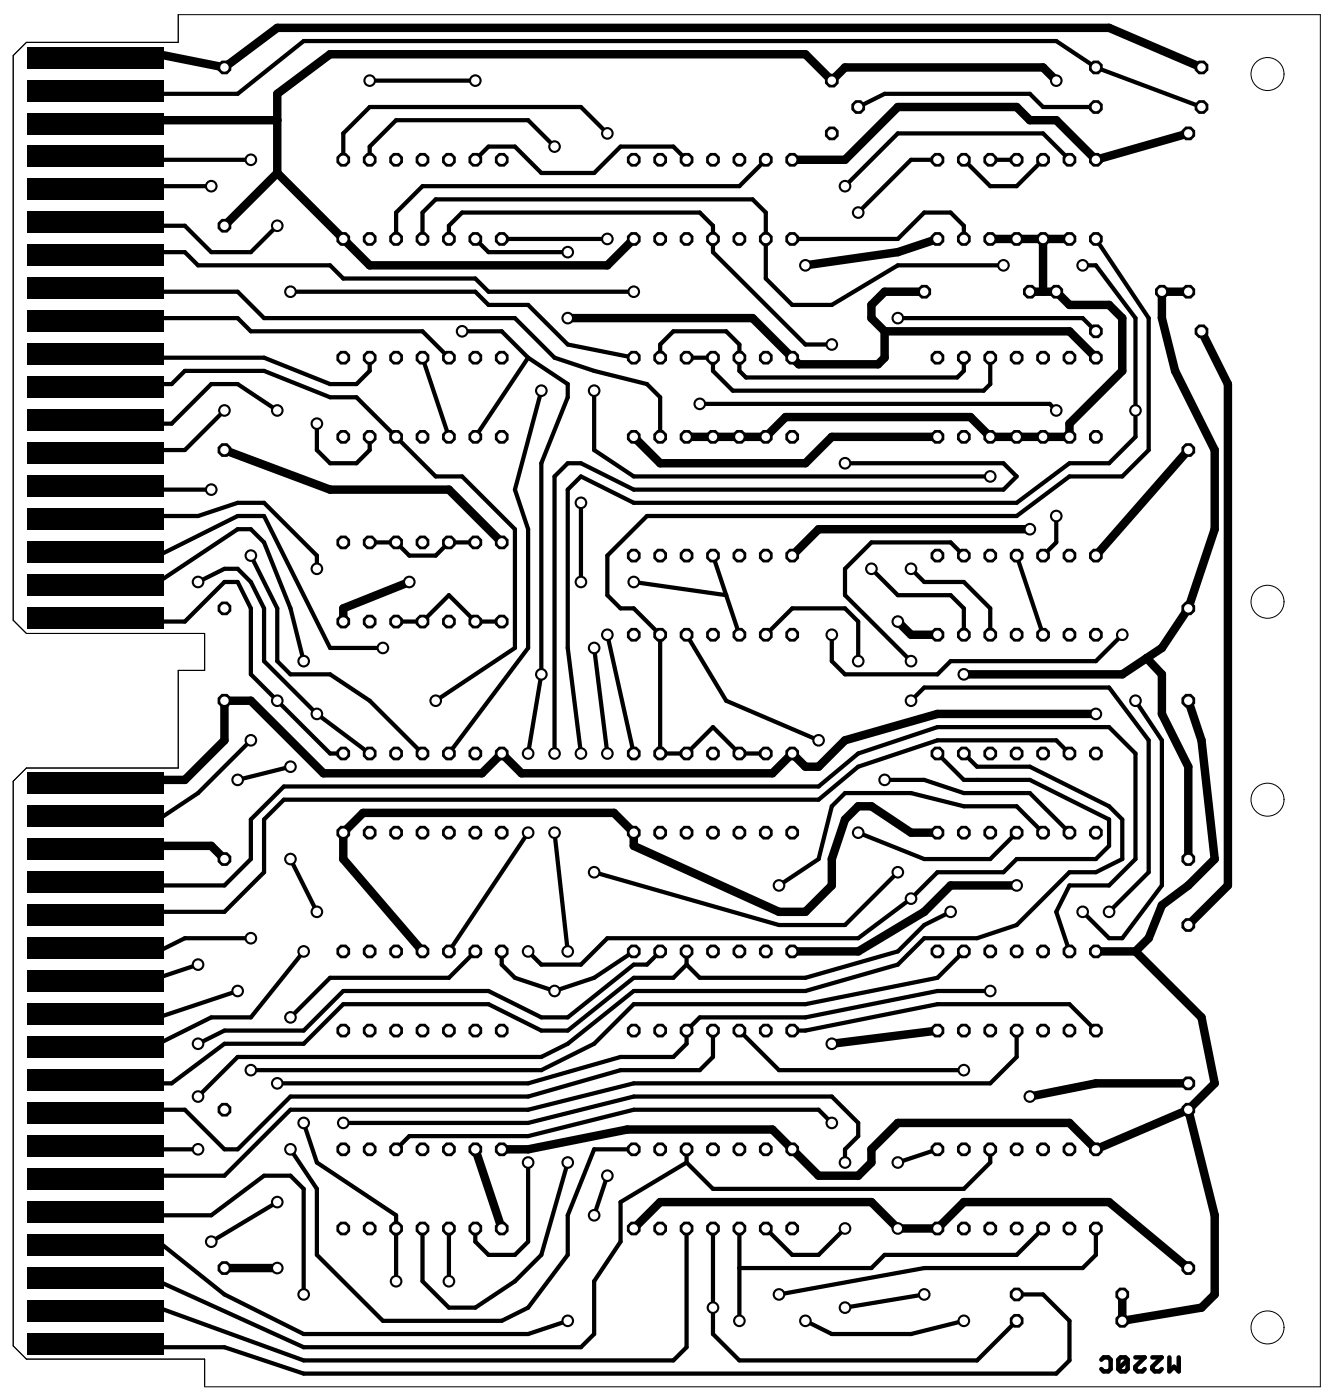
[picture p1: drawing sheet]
<svg xmlns="http://www.w3.org/2000/svg" width="128mm" height="135mm" viewBox="0 0 128 135" stroke-linecap="round" stroke-linejoin="round" font-family="sans-serif">
<path d="M105.9 130.9l.3-.2h.4l.2 .2v.9l-.2 .2h-.4l-.3-.2M108.5 130.9l-.3-.2h-.4l-.2 .2v.9M108.5 130.9v.9l-.3 .2h-.4l-.2-.2M108.5 130.9l-.9 .9M109.2 130.7h.9l-.9 .9v.2l.2 .2h.5l.2-.2M110.8 130.7h.9l-.9 .9v.2l.3 .2h.4l.2-.2M112.5 130.7v1.3l.4-.4 .5 .4v-1.3" fill="none" stroke="#000" stroke-width=".43"/>
<g fill="none" stroke="#000" stroke-width=".1">
<path d="M1.3 5.3l1.2-1.2h14.6v-2.7h109.9v132.1h-107.3v-2.7h-17.2l-1.2-1.2v-54.4l1.2-1.3h14.6v-9.4h2.6v-3.5h-17.2l-1.2-1.3z"/>
<circle cx="121.9" cy="7.1" r="1.59"/>
<circle cx="121.9" cy="57.9" r="1.59"/>
<circle cx="121.9" cy="77" r="1.59"/>
<circle cx="121.9" cy="127.8" r="1.59"/>
</g>
<g fill="#000">
<path d="M2.7 17.2h13.1v2.1h-13.1zM2.7 14h13.1v2.1h-13.1zM2.7 10.9h13.1v2h-13.1zM2.7 7.7h13.1v2h-13.1zM2.7 4.5h13.1v2.1h-13.1zM2.7 36.3h13.1v2h-13.1zM2.7 33.1h13.1v2h-13.1zM2.7 29.9h13.1v2.1h-13.1zM2.7 26.7h13.1v2.1h-13.1zM2.7 23.6h13.1v2h-13.1zM2.7 20.4h13.1v2h-13.1zM2.7 55.3h13.1v2.1h-13.1z"/>
<path d="M2.7 52.1h13.1v2.1h-13.1zM2.7 49h13.1v2h-13.1zM2.7 45.8h13.1v2h-13.1zM2.7 42.6h13.1v2.1h-13.1zM2.7 39.4h13.1v2.1h-13.1zM2.7 77.5h13.1v2.1h-13.1zM2.7 74.4h13.1v2h-13.1zM2.7 58.5h13.1v2h-13.1zM2.7 96.6h13.1v2h-13.1zM2.7 93.4h13.1v2.1h-13.1zM2.7 90.2h13.1v2.1h-13.1zM2.7 87.1h13.1v2h-13.1z"/>
<path d="M2.7 83.9h13.1v2h-13.1zM2.7 80.7h13.1v2.1h-13.1zM2.7 115.6h13.1v2.1h-13.1zM2.7 112.5h13.1v2h-13.1zM2.7 109.3h13.1v2h-13.1zM2.7 106.1h13.1v2.1h-13.1zM2.7 102.9h13.1v2.1h-13.1zM2.7 99.8h13.1v2h-13.1zM2.7 128.3h13.1v2.1h-13.1zM2.7 125.2h13.1v2h-13.1zM2.7 122h13.1v2h-13.1zM2.7 118.8h13.1v2.1h-13.1z"/>
<circle cx="20.3" cy="17.9" r=".61"/>
<circle cx="21.6" cy="6.5" r=".71"/>
<circle cx="24.1" cy="15.4" r=".61"/>
<circle cx="33" cy="15.4" r=".71"/>
<circle cx="35.6" cy="7.8" r=".61"/>
<circle cx="35.6" cy="15.4" r=".71"/>
<circle cx="38.1" cy="15.4" r=".71"/>
<circle cx="40.6" cy="15.4" r=".71"/>
<circle cx="43.2" cy="15.4" r=".71"/>
<circle cx="45.7" cy="7.8" r=".61"/>
<circle cx="45.7" cy="15.4" r=".71"/>
<circle cx="48.3" cy="15.4" r=".71"/>
<circle cx="53.3" cy="14.1" r=".61"/>
<circle cx="58.4" cy="12.8" r=".61"/>
<circle cx="61" cy="15.4" r=".71"/>
<circle cx="63.5" cy="15.4" r=".71"/>
<circle cx="66" cy="15.4" r=".71"/>
<circle cx="68.6" cy="15.4" r=".71"/>
<circle cx="71.1" cy="15.4" r=".71"/>
<circle cx="73.7" cy="15.4" r=".71"/>
<circle cx="76.2" cy="15.4" r=".71"/>
<circle cx="80" cy="12.8" r=".71"/>
<circle cx="80" cy="7.8" r=".71"/>
<circle cx="81.3" cy="17.9" r=".61"/>
<circle cx="82.6" cy="10.3" r=".71"/>
<circle cx="90.2" cy="15.4" r=".71"/>
<circle cx="92.7" cy="15.4" r=".71"/>
<circle cx="95.3" cy="15.4" r=".71"/>
<circle cx="97.8" cy="15.4" r=".71"/>
<circle cx="100.3" cy="15.4" r=".71"/>
<circle cx="101.6" cy="7.8" r=".61"/>
<circle cx="102.9" cy="15.4" r=".71"/>
<circle cx="105.4" cy="10.3" r=".71"/>
<circle cx="105.4" cy="15.4" r=".71"/>
<circle cx="105.4" cy="6.5" r=".71"/>
<circle cx="114.3" cy="12.8" r=".71"/>
<circle cx="115.6" cy="10.3" r=".71"/>
<circle cx="115.6" cy="6.5" r=".71"/>
<circle cx="21.6" cy="39.5" r=".61"/>
<circle cx="21.6" cy="21.7" r=".71"/>
<circle cx="26.7" cy="39.5" r=".61"/>
<circle cx="26.7" cy="21.7" r=".61"/>
<circle cx="27.9" cy="28.1" r=".61"/>
<circle cx="33" cy="23" r=".71"/>
<circle cx="33" cy="34.4" r=".71"/>
<circle cx="35.6" cy="23" r=".71"/>
<circle cx="35.6" cy="34.4" r=".71"/>
<circle cx="38.1" cy="23" r=".71"/>
<circle cx="38.1" cy="34.4" r=".71"/>
<circle cx="40.6" cy="34.4" r=".71"/>
<circle cx="40.6" cy="23" r=".71"/>
<circle cx="43.2" cy="23" r=".71"/>
<circle cx="43.2" cy="34.4" r=".71"/>
<circle cx="44.4" cy="31.9" r=".61"/>
<circle cx="45.7" cy="34.4" r=".71"/>
<circle cx="45.7" cy="23" r=".71"/>
<circle cx="48.3" cy="23" r=".71"/>
<circle cx="48.3" cy="34.4" r=".71"/>
<circle cx="52.1" cy="37.6" r=".61"/>
<circle cx="54.6" cy="30.6" r=".61"/>
<circle cx="54.6" cy="24.3" r=".61"/>
<circle cx="57.1" cy="37.6" r=".61"/>
<circle cx="58.4" cy="23" r=".61"/>
<circle cx="61" cy="28.1" r=".61"/>
<circle cx="61" cy="34.4" r=".71"/>
<circle cx="61" cy="23" r=".71"/>
<circle cx="63.5" cy="23" r=".71"/>
<circle cx="63.5" cy="34.4" r=".71"/>
<circle cx="66" cy="23" r=".71"/>
<circle cx="66" cy="34.4" r=".71"/>
<circle cx="67.3" cy="38.9" r=".61"/>
<circle cx="68.6" cy="23" r=".71"/>
<circle cx="68.6" cy="34.4" r=".71"/>
<circle cx="71.1" cy="34.4" r=".71"/>
<circle cx="71.1" cy="23" r=".71"/>
<circle cx="73.7" cy="34.4" r=".71"/>
<circle cx="73.7" cy="23" r=".71"/>
<circle cx="76.2" cy="23" r=".71"/>
<circle cx="76.2" cy="34.4" r=".71"/>
<circle cx="77.5" cy="25.5" r=".61"/>
<circle cx="80" cy="33.2" r=".61"/>
<circle cx="82.5" cy="20.5" r=".61"/>
<circle cx="86.4" cy="30.6" r=".61"/>
<circle cx="88.9" cy="28.1" r=".71"/>
<circle cx="90.2" cy="23" r=".71"/>
<circle cx="90.2" cy="34.4" r=".71"/>
<circle cx="92.7" cy="34.4" r=".71"/>
<circle cx="92.7" cy="23" r=".71"/>
<circle cx="95.3" cy="23" r=".71"/>
<circle cx="95.3" cy="34.4" r=".71"/>
<circle cx="96.5" cy="25.5" r=".61"/>
<circle cx="97.8" cy="23" r=".71"/>
<circle cx="97.8" cy="34.4" r=".71"/>
<circle cx="99.1" cy="28.1" r=".71"/>
<circle cx="100.3" cy="23" r=".71"/>
<circle cx="100.3" cy="34.4" r=".71"/>
<circle cx="101.6" cy="39.5" r=".61"/>
<circle cx="101.6" cy="28.1" r=".71"/>
<circle cx="102.9" cy="34.4" r=".71"/>
<circle cx="102.9" cy="23" r=".71"/>
<circle cx="104.1" cy="25.5" r=".61"/>
<circle cx="105.4" cy="23" r=".71"/>
<circle cx="105.4" cy="34.4" r=".71"/>
<circle cx="105.4" cy="31.9" r=".71"/>
<circle cx="109.2" cy="39.5" r=".61"/>
<circle cx="111.8" cy="28.1" r=".71"/>
<circle cx="114.3" cy="28.1" r=".71"/>
<circle cx="115.6" cy="31.9" r=".71"/>
<circle cx="19" cy="56" r=".61"/>
<circle cx="20.3" cy="47.1" r=".61"/>
<circle cx="21.6" cy="43.3" r=".71"/>
<circle cx="21.6" cy="58.6" r=".71"/>
<circle cx="24.1" cy="53.5" r=".61"/>
<circle cx="30.5" cy="40.8" r=".61"/>
<circle cx="30.5" cy="54.8" r=".61"/>
<circle cx="33" cy="59.8" r=".71"/>
<circle cx="33" cy="52.2" r=".71"/>
<circle cx="33" cy="42.1" r=".71"/>
<circle cx="35.6" cy="42.1" r=".71"/>
<circle cx="35.6" cy="59.8" r=".71"/>
<circle cx="35.6" cy="52.2" r=".71"/>
<circle cx="38.1" cy="42.1" r=".71"/>
<circle cx="38.1" cy="59.8" r=".71"/>
<circle cx="38.1" cy="52.2" r=".71"/>
<circle cx="39.4" cy="56" r=".61"/>
<circle cx="40.6" cy="59.8" r=".71"/>
<circle cx="40.6" cy="52.2" r=".71"/>
<circle cx="40.6" cy="42.1" r=".71"/>
<circle cx="43.2" cy="42.1" r=".71"/>
<circle cx="43.2" cy="59.8" r=".71"/>
<circle cx="43.2" cy="52.2" r=".71"/>
<circle cx="45.7" cy="52.2" r=".71"/>
<circle cx="45.7" cy="59.8" r=".71"/>
<circle cx="45.7" cy="42.1" r=".71"/>
<circle cx="48.3" cy="52.2" r=".71"/>
<circle cx="48.3" cy="59.8" r=".71"/>
<circle cx="48.3" cy="42.1" r=".71"/>
<circle cx="55.9" cy="56" r=".61"/>
<circle cx="55.9" cy="48.4" r=".61"/>
<circle cx="61" cy="56" r=".61"/>
<circle cx="61" cy="42.1" r=".71"/>
<circle cx="61" cy="53.5" r=".71"/>
<circle cx="63.5" cy="42.1" r=".71"/>
<circle cx="63.5" cy="53.5" r=".71"/>
<circle cx="66" cy="42.1" r=".71"/>
<circle cx="66" cy="53.5" r=".71"/>
<circle cx="68.6" cy="42.1" r=".71"/>
<circle cx="68.6" cy="53.5" r=".71"/>
<circle cx="71.1" cy="53.5" r=".71"/>
<circle cx="71.1" cy="42.1" r=".71"/>
<circle cx="73.7" cy="42.1" r=".71"/>
<circle cx="73.7" cy="53.5" r=".71"/>
<circle cx="76.2" cy="42.1" r=".71"/>
<circle cx="76.2" cy="53.5" r=".71"/>
<circle cx="81.3" cy="44.6" r=".61"/>
<circle cx="83.8" cy="54.8" r=".61"/>
<circle cx="86.4" cy="59.8" r=".61"/>
<circle cx="87.6" cy="54.8" r=".61"/>
<circle cx="90.2" cy="42.1" r=".71"/>
<circle cx="90.2" cy="53.5" r=".71"/>
<circle cx="92.7" cy="42.1" r=".71"/>
<circle cx="92.7" cy="53.5" r=".71"/>
<circle cx="95.2" cy="45.9" r=".61"/>
<circle cx="95.3" cy="42.1" r=".71"/>
<circle cx="95.3" cy="53.5" r=".71"/>
<circle cx="97.8" cy="42.1" r=".71"/>
<circle cx="97.8" cy="53.5" r=".71"/>
<circle cx="99.1" cy="50.9" r=".61"/>
<circle cx="100.3" cy="42.1" r=".71"/>
<circle cx="100.3" cy="53.5" r=".71"/>
<circle cx="101.6" cy="49.7" r=".61"/>
<circle cx="102.9" cy="42.1" r=".71"/>
<circle cx="102.9" cy="53.5" r=".71"/>
<circle cx="105.4" cy="42.1" r=".71"/>
<circle cx="105.4" cy="53.5" r=".71"/>
<circle cx="114.3" cy="58.6" r=".71"/>
<circle cx="114.3" cy="43.3" r=".71"/>
<circle cx="21.6" cy="67.5" r=".71"/>
<circle cx="22.9" cy="75.1" r=".61"/>
<circle cx="24.1" cy="71.3" r=".61"/>
<circle cx="26.7" cy="67.5" r=".61"/>
<circle cx="27.9" cy="73.8" r=".61"/>
<circle cx="29.2" cy="63.6" r=".61"/>
<circle cx="30.5" cy="68.7" r=".61"/>
<circle cx="33" cy="72.5" r=".71"/>
<circle cx="35.6" cy="72.5" r=".71"/>
<circle cx="36.8" cy="62.4" r=".61"/>
<circle cx="38.1" cy="72.5" r=".71"/>
<circle cx="40.6" cy="72.5" r=".71"/>
<circle cx="41.9" cy="67.5" r=".61"/>
<circle cx="43.2" cy="72.5" r=".71"/>
<circle cx="45.7" cy="72.5" r=".71"/>
<circle cx="48.3" cy="72.5" r=".71"/>
<circle cx="50.8" cy="72.5" r=".61"/>
<circle cx="52.1" cy="64.9" r=".61"/>
<circle cx="53.3" cy="72.5" r=".61"/>
<circle cx="55.9" cy="72.5" r=".61"/>
<circle cx="57.1" cy="62.4" r=".61"/>
<circle cx="58.4" cy="61.1" r=".61"/>
<circle cx="58.4" cy="72.5" r=".61"/>
<circle cx="61" cy="61.1" r=".71"/>
<circle cx="61" cy="72.5" r=".71"/>
<circle cx="63.5" cy="61.1" r=".71"/>
<circle cx="63.5" cy="72.5" r=".71"/>
<circle cx="66" cy="61.1" r=".71"/>
<circle cx="66" cy="72.5" r=".71"/>
<circle cx="68.6" cy="61.1" r=".71"/>
<circle cx="68.6" cy="72.5" r=".71"/>
<circle cx="71.1" cy="61.1" r=".71"/>
<circle cx="71.1" cy="72.5" r=".71"/>
<circle cx="73.7" cy="72.5" r=".71"/>
<circle cx="73.7" cy="61.1" r=".71"/>
<circle cx="76.2" cy="72.5" r=".71"/>
<circle cx="76.2" cy="61.1" r=".71"/>
<circle cx="78.7" cy="71.3" r=".61"/>
<circle cx="80" cy="61.1" r=".61"/>
<circle cx="82.5" cy="63.6" r=".61"/>
<circle cx="85.1" cy="75.1" r=".61"/>
<circle cx="87.6" cy="67.5" r=".61"/>
<circle cx="87.6" cy="63.6" r=".61"/>
<circle cx="90.2" cy="72.5" r=".71"/>
<circle cx="90.2" cy="61.1" r=".71"/>
<circle cx="92.7" cy="64.9" r=".61"/>
<circle cx="92.7" cy="72.5" r=".71"/>
<circle cx="92.7" cy="61.1" r=".71"/>
<circle cx="95.3" cy="72.5" r=".71"/>
<circle cx="95.3" cy="61.1" r=".71"/>
<circle cx="97.8" cy="72.5" r=".71"/>
<circle cx="97.8" cy="61.1" r=".71"/>
<circle cx="100.3" cy="61.1" r=".71"/>
<circle cx="100.3" cy="72.5" r=".71"/>
<circle cx="102.9" cy="72.5" r=".71"/>
<circle cx="102.9" cy="61.1" r=".71"/>
<circle cx="105.4" cy="68.7" r=".61"/>
<circle cx="105.4" cy="72.5" r=".71"/>
<circle cx="105.4" cy="61.1" r=".71"/>
<circle cx="107.9" cy="61.1" r=".61"/>
<circle cx="109.2" cy="67.5" r=".61"/>
<circle cx="114.3" cy="67.5" r=".71"/>
<circle cx="19" cy="92.9" r=".61"/>
<circle cx="21.6" cy="82.7" r=".71"/>
<circle cx="22.9" cy="95.4" r=".61"/>
<circle cx="24.1" cy="90.3" r=".61"/>
<circle cx="27.9" cy="82.7" r=".61"/>
<circle cx="27.9" cy="97.9" r=".61"/>
<circle cx="29.2" cy="91.6" r=".61"/>
<circle cx="30.5" cy="87.8" r=".61"/>
<circle cx="33" cy="99.2" r=".71"/>
<circle cx="33" cy="91.6" r=".71"/>
<circle cx="33" cy="80.2" r=".71"/>
<circle cx="35.6" cy="99.2" r=".71"/>
<circle cx="35.6" cy="91.6" r=".71"/>
<circle cx="35.6" cy="80.2" r=".71"/>
<circle cx="38.1" cy="99.2" r=".71"/>
<circle cx="38.1" cy="91.6" r=".71"/>
<circle cx="38.1" cy="80.2" r=".71"/>
<circle cx="40.6" cy="99.2" r=".71"/>
<circle cx="40.6" cy="91.6" r=".71"/>
<circle cx="40.6" cy="80.2" r=".71"/>
<circle cx="43.2" cy="99.2" r=".71"/>
<circle cx="43.2" cy="80.2" r=".71"/>
<circle cx="43.2" cy="91.6" r=".71"/>
<circle cx="45.7" cy="99.2" r=".71"/>
<circle cx="45.7" cy="91.6" r=".71"/>
<circle cx="45.7" cy="80.2" r=".71"/>
<circle cx="48.3" cy="99.2" r=".71"/>
<circle cx="48.3" cy="91.6" r=".71"/>
<circle cx="48.3" cy="80.2" r=".71"/>
<circle cx="50.8" cy="91.6" r=".61"/>
<circle cx="50.8" cy="80.2" r=".61"/>
<circle cx="53.3" cy="95.4" r=".61"/>
<circle cx="53.3" cy="80.2" r=".61"/>
<circle cx="54.6" cy="91.6" r=".61"/>
<circle cx="57.1" cy="84" r=".61"/>
<circle cx="61" cy="99.2" r=".71"/>
<circle cx="61" cy="91.6" r=".71"/>
<circle cx="61" cy="80.2" r=".71"/>
<circle cx="63.5" cy="99.2" r=".71"/>
<circle cx="63.5" cy="80.2" r=".71"/>
<circle cx="63.5" cy="91.6" r=".71"/>
<circle cx="66" cy="99.2" r=".71"/>
<circle cx="66" cy="91.6" r=".71"/>
<circle cx="66" cy="80.2" r=".71"/>
<circle cx="68.6" cy="99.2" r=".71"/>
<circle cx="68.6" cy="91.6" r=".71"/>
<circle cx="68.6" cy="80.2" r=".71"/>
<circle cx="71.1" cy="99.2" r=".71"/>
<circle cx="71.1" cy="91.6" r=".71"/>
<circle cx="71.1" cy="80.2" r=".71"/>
<circle cx="73.7" cy="99.2" r=".71"/>
<circle cx="73.7" cy="80.2" r=".71"/>
<circle cx="73.7" cy="91.6" r=".71"/>
<circle cx="74.9" cy="85.2" r=".61"/>
<circle cx="76.2" cy="99.2" r=".71"/>
<circle cx="76.2" cy="91.6" r=".71"/>
<circle cx="76.2" cy="80.2" r=".71"/>
<circle cx="82.5" cy="80.2" r=".61"/>
<circle cx="86.4" cy="84" r=".61"/>
<circle cx="87.6" cy="86.5" r=".61"/>
<circle cx="90.2" cy="99.2" r=".71"/>
<circle cx="90.2" cy="91.6" r=".71"/>
<circle cx="90.2" cy="80.2" r=".71"/>
<circle cx="91.4" cy="87.8" r=".61"/>
<circle cx="92.7" cy="99.2" r=".71"/>
<circle cx="92.7" cy="91.6" r=".71"/>
<circle cx="92.7" cy="80.2" r=".71"/>
<circle cx="95.2" cy="95.4" r=".61"/>
<circle cx="95.2" cy="99.2" r=".71"/>
<circle cx="95.3" cy="80.2" r=".71"/>
<circle cx="95.3" cy="91.6" r=".71"/>
<circle cx="97.8" cy="85.2" r=".61"/>
<circle cx="97.8" cy="99.2" r=".71"/>
<circle cx="97.8" cy="80.2" r=".71"/>
<circle cx="97.8" cy="91.6" r=".71"/>
<circle cx="100.3" cy="99.2" r=".71"/>
<circle cx="100.3" cy="80.2" r=".71"/>
<circle cx="100.3" cy="91.6" r=".71"/>
<circle cx="102.9" cy="99.2" r=".71"/>
<circle cx="102.9" cy="80.2" r=".71"/>
<circle cx="102.9" cy="91.6" r=".71"/>
<circle cx="104.1" cy="87.8" r=".61"/>
<circle cx="105.4" cy="99.2" r=".71"/>
<circle cx="105.4" cy="80.2" r=".71"/>
<circle cx="105.4" cy="91.6" r=".71"/>
<circle cx="106.7" cy="87.8" r=".61"/>
<circle cx="114.3" cy="89" r=".71"/>
<circle cx="114.3" cy="82.7" r=".71"/>
<circle cx="19" cy="110.6" r=".61"/>
<circle cx="19" cy="105.6" r=".61"/>
<circle cx="19" cy="100.5" r=".61"/>
<circle cx="20.3" cy="119.5" r=".61"/>
<circle cx="21.6" cy="106.8" r=".71"/>
<circle cx="24.1" cy="103" r=".61"/>
<circle cx="26.7" cy="104.3" r=".61"/>
<circle cx="26.7" cy="115.7" r=".61"/>
<circle cx="27.9" cy="110.6" r=".61"/>
<circle cx="29.2" cy="108.1" r=".61"/>
<circle cx="33" cy="108.1" r=".61"/>
<circle cx="33" cy="110.6" r=".71"/>
<circle cx="33" cy="118.3" r=".71"/>
<circle cx="35.6" cy="110.6" r=".71"/>
<circle cx="35.6" cy="118.3" r=".71"/>
<circle cx="38.1" cy="110.6" r=".71"/>
<circle cx="38.1" cy="118.3" r=".71"/>
<circle cx="40.6" cy="110.6" r=".71"/>
<circle cx="40.6" cy="118.3" r=".71"/>
<circle cx="43.2" cy="110.6" r=".71"/>
<circle cx="43.2" cy="118.3" r=".71"/>
<circle cx="45.7" cy="110.6" r=".71"/>
<circle cx="45.7" cy="118.3" r=".71"/>
<circle cx="48.3" cy="110.6" r=".71"/>
<circle cx="48.3" cy="118.3" r=".71"/>
<circle cx="50.8" cy="111.9" r=".61"/>
<circle cx="54.6" cy="111.9" r=".61"/>
<circle cx="57.1" cy="117" r=".61"/>
<circle cx="58.4" cy="113.2" r=".61"/>
<circle cx="61" cy="110.6" r=".71"/>
<circle cx="61" cy="118.3" r=".71"/>
<circle cx="63.5" cy="110.6" r=".71"/>
<circle cx="63.5" cy="118.3" r=".71"/>
<circle cx="66" cy="110.6" r=".71"/>
<circle cx="66" cy="118.3" r=".71"/>
<circle cx="68.6" cy="110.6" r=".71"/>
<circle cx="68.6" cy="118.3" r=".71"/>
<circle cx="71.1" cy="110.6" r=".71"/>
<circle cx="71.1" cy="118.3" r=".71"/>
<circle cx="73.7" cy="110.6" r=".71"/>
<circle cx="73.7" cy="118.3" r=".71"/>
<circle cx="76.2" cy="110.6" r=".71"/>
<circle cx="76.2" cy="118.3" r=".71"/>
<circle cx="80" cy="108.1" r=".61"/>
<circle cx="80" cy="100.5" r=".61"/>
<circle cx="81.3" cy="111.9" r=".61"/>
<circle cx="81.3" cy="118.3" r=".61"/>
<circle cx="86.4" cy="111.9" r=".61"/>
<circle cx="86.4" cy="118.3" r=".61"/>
<circle cx="90.2" cy="110.6" r=".71"/>
<circle cx="90.2" cy="118.3" r=".71"/>
<circle cx="92.7" cy="110.6" r=".71"/>
<circle cx="92.7" cy="118.3" r=".71"/>
<circle cx="92.7" cy="103" r=".61"/>
<circle cx="95.2" cy="110.6" r=".71"/>
<circle cx="95.2" cy="118.3" r=".71"/>
<circle cx="97.8" cy="110.6" r=".71"/>
<circle cx="97.8" cy="118.3" r=".71"/>
<circle cx="99.1" cy="105.6" r=".61"/>
<circle cx="100.3" cy="110.6" r=".71"/>
<circle cx="100.3" cy="118.3" r=".71"/>
<circle cx="102.9" cy="110.6" r=".71"/>
<circle cx="102.9" cy="118.3" r=".71"/>
<circle cx="105.4" cy="110.6" r=".71"/>
<circle cx="105.4" cy="118.3" r=".71"/>
<circle cx="114.3" cy="104.3" r=".71"/>
<circle cx="114.3" cy="106.8" r=".71"/>
<circle cx="21.6" cy="122.1" r=".71"/>
<circle cx="26.7" cy="122.1" r=".61"/>
<circle cx="29.2" cy="124.6" r=".61"/>
<circle cx="38.1" cy="123.3" r=".61"/>
<circle cx="43.2" cy="123.3" r=".61"/>
<circle cx="54.6" cy="127.1" r=".61"/>
<circle cx="68.6" cy="125.9" r=".61"/>
<circle cx="71.1" cy="127.1" r=".61"/>
<circle cx="74.9" cy="124.6" r=".61"/>
<circle cx="77.5" cy="127.1" r=".61"/>
<circle cx="81.3" cy="125.9" r=".61"/>
<circle cx="88.9" cy="124.6" r=".61"/>
<circle cx="92.7" cy="127.1" r=".61"/>
<circle cx="97.8" cy="127.1" r=".71"/>
<circle cx="97.8" cy="124.6" r=".71"/>
<circle cx="107.9" cy="127.1" r=".71"/>
<circle cx="107.9" cy="124.6" r=".71"/>
<circle cx="114.3" cy="122.1" r=".71"/>
</g>
<g fill="none" stroke="#000" stroke-width=".81">
<path d="M9.2 5.5l1-.3h5l6.4 1.3 5.1-3.8h80l8.9 3.8M9.2 8.7l2.2 .3M26.7 11.6h-16.5l-1 .3M26.7 16.7l-5.1 5M26.7 16.7l8.9 8.8h22.8l2.6-2.5M101.6 7.8l-1.3-1.3h-19l-1.3 1.3-2.5-2.6h-45.7l-5.1 3.8v7.7M114.3 12.8l-8.9 2.6-3.8-3.8h-2.5l-1.3-1.3h-11.4l-5.1 5.1h-5.1M54.6 30.6h17.8l4.4 4.5h7.7l.6-.7v-2.5M85.1 31.9h17.8l2.5 2.5M88.9 28.1h-3.8l-1.3 1.3v1.2l1.3 1.3M90.2 23l-3.8 1.3-8.9 1.2M95.3 23h7.6"/>
<path d="M99.1 28.1h2.5l1.3 1.3h3.8l1.3 1.2v5.1l-5.1 5.1v1.3h-7.6l-2-2h-17.7l-1.9 2h-7.7M100.3 23v5.1M114.3 28.1h-2.5v2.5l1.2 5.1 3.8 7.6v7.6l-2.5 7.7-2.5 3.8-3.8 2.5h-15.3M115.6 31.9l2.5 5.1v48.2l-3.8 3.8M21.6 43.3l10.2 3.8h11.4l5.1 5.1M39.4 56l-6.4 2.6v1.2M61 42.1l2.5 2.5h14l2.5-2.5h10.2M86.4 59.8l1.2 1.3h2.6M99.1 50.9h-20.4l-2.5 2.6M114.3 43.3l-8.9 10.2M105.4 68.7h-15.2l-8.9 2.6-2.6 2.5h-1.2l-1.3-1.3-1.9 1.9h-24.1l-1.9-1.9-1.9 1.9h-15.3l-7-6.9h-2.5v3.8l-3.8 3.8h-7.6l-.4 .4-.6-.1M110.3 63.3l1.5 1.6v3.8l2.5 5.1v8.9"/>
<path d="M114.3 67.5l1.3 3.8 1.2 11.4-2.5 2.5-2.5 1.9-1.3 3.2-1.3 1.3M9.2 81.7l1-.3h10.1l1.3 1.3M90.2 80.2h-2.6l-3.8-2.6h-1.2l-1.3 1.3-1.3 3.8v2.5l-2.5 2.6h-2.6l-13.9-6.4v-1.2l-1.9-2h-24.2l-1.9 2v2.5l7.6 8.9M90.2 99.2l-10.2 1.3M97.8 85.2h-6.4l-2.5 2.6-6.3 3.8h-6.4M105.4 91.6h3.8M109.2 91.6l6.4 6.3 1.2 6.4-2.5 2.5M45.7 110.6l2.6 7.7M61 118.3l2.5-2.6h20.3l2.6 2.6h3.8l2.5-2.6h14l7.6 6.4M114.3 106.8l2.5 10.2v7.6l-1.2 1.3-7.6 1.2v-2.5M114.3 104.3h-8.9l-6.3 1.3M114.3 106.8l-8.9 3.8-2.5-2.5h-16.5l-2.6 2.5v1.3l-1.2 1.3h-3.9l-4.4-4.5h-14l-9.5 1.9h-2.5"/>
<path d="M21.6 122.1h5.1"/>
</g>
<g fill="none" stroke="#000" stroke-width=".41">
<path d="M9.2 15.1h.7l.3 .3h13.9M11.4 9h11.5l6.3-5h72.4l3.8 2.5 10.2 3.8M20.3 17.9h-7.6l-.3 .4-3.2-.1M35.6 7.8h10.1M45.7 15.4l1.3-1.3h2.5l2.6 2.6h5.1l2.5-2.6h5.1l1.2 1.3M53.3 14.1l-2.5-2.5h-12.7l-2.5 2.5v1.3M58.4 12.8l-2.5-2.5h-20.3l-2.6 2.5v2.6M73.7 15.4l-2.6 2.5h-30.5l-2.5 2.6v2.5M82.6 10.3l2.5-1.3h14l1.2 1.3h5.1M90.2 15.4h-2.6l-5 5.1M92.7 15.4l2.6 2.5h2.5l2.5-2.5M95.3 15.4h2.5"/>
<path d="M102.9 15.4l-2.6-2.6h-13.9l-5.1 5.1M9.2 37.3h.6l.4-.3h6.3l1.3-1.3h7.6l6.4 2.5h2.5l7.6 7.7h2.6l5 5v11.5l-7.6 5.1M9.2 34.1h.6l.4 .3h15.2l6.4 2.6h2.5l1.3-1.3v-1.3M9.2 24.6h1.9l.3-.3h6.4l1.3 1.2h12.7l1.2 1.3h12.7l1.3 1.3h14M9.2 27.8h.6l.4 .3h12.7l2.5 2.5h24.1l3.8 3.8 3.9 1.3 5 1.3 1.3 1.2v3.9M9.2 21.4l2 .1 .2 .2h6.4l2.5 2.6h3.8l2.6-2.6M9.2 30.9h1.9l.3-.3h11.5l1.2 1.3h16.5l2.6 2.5M21.6 39.5l-3.8 3.8h-7.6l-.4 .4-.6-.1M26.7 39.5l-3.8-2.5h-2.6l-3.8 3.8h-5.1l-.3-.3h-1.9M27.9 28.1h17.8l1.3 1.3h3.8l3.8 3.8 6.4 1.2M40.6 23v-2.5l1.3-1.3h30.5l1.3 1.3v6.3l2.5 2.6h3.8l6.4-3.9h10.1M40.6 34.4l2.6 7.7"/>
<path d="M43.2 23v-1.3l1.3-1.2h22.8l1.3 1.2v2.6l8.9 8.9h2.5M44.5 31.9h3.8l2.5 2.5M45.7 23l1.3 1.3h7.6M48.3 23h10.1M50.8 34.4l3.8 2.6v1.2l-2.5 6.4v20.3l-1.3 7.6M50.8 34.4l-5.1 7.7M52.1 37.6l-2.6 9.5 1.3 3.8v11.5l-7.6 10.1M57.2 37.6v5.7l3.8 2.6h34.3M63.5 34.4v-1.2l1.3-1.3h5.1l1.2 1.3v2.5l.7 .6h20.3l.6-.6v-1.3M66 34.4h2.6v1.3l1.9 1.9h24.1l.7-.6v-2.6M67.3 38.9h33.7l.6 .6M76.2 23h10.2l2.5-2.5h2.5l1.3 1.2v1.3"/>
<path d="M86.4 30.6h17.7l1.3 1.3M104.1 25.5h1.3l3.8 5.1v11.5l-2.5 2.5h-3.8l-5.1 3.8h-36.8l-5.1-2.5-1.3 1.2v15.3l1.3 10.1M105.4 23l5.1 7.6v12.7l-2.5 2.6h-5.1l-5.1 3.8h-35.6l-3.8 3.8v3.8l1.3 1.3h1.3l2.5 2.5v11.4h2.5l2.6-2.5 2.5 2.5h2.6M9.2 56.3l1-.3h5l7.7-5.1h1.2l1.3 1.3 2.5 6.4 1.3 5M9.2 59.5l.6-.1 .4 .4h7.6l3.8-3.8h1.3l1.2 2.6v6.3l7.7 7.6h1.2M9.2 50h.7l.3-.3h8.9l3.8-1.3h2.5l5.1 5.1v1.3M9.2 46.8h.6l.4 .3h10.1M9.2 53.2l1 .3h5l7.7-3.8h2.5l6.4 12.7h5M19.1 56l2.5-1.2h1.3l1.2 1.2 1.3 2.6v5l5.1 5.1 5.1 3.8M24.1 53.5l2.6 5.1v5l1.2 1.3h3.9l3.8 2.6 5 5M30.5 40.8v2.5l1.3 1.3h2.5l1.3-1.3v-1.2M35.6 52.2h2.5l1.3 1.3h2.5l1.3-1.3h2.5"/>
<path d="M38.1 59.8h2.5l2.6-2.5 2.5 2.5h2.6M55.9 48.4v7.6M61 56l8.9 1.3M68.6 53.5l2.5 7.6M81.3 44.6h15.2l1.3 1.3-1.3 1.2h-35.5l-5.1-2.5h-1.3l-1.3 1.3v26.6M83.8 54.8l2.6 2.5h5l1.3 1.3v2.5M87.6 54.8l1.3 1.2h3.8l2.6 2.6v2.5M92.7 53.5l-1.3-1.3h-7.6l-2.5 2.6v2.5l6.3 6.3M97.8 53.5l2.5 7.6M101.6 49.7v2.5l-1.3 1.3M24.1 71.3l-5 5-3.9 2.6h-5l-1-.3M27.9 73.8l-5 1.3"/>
<path d="M57.2 62.4l1.2 10.1M58.4 61.1l2.6 11.4M66 61.1l3.9 6.4 8.8 3.8M73.7 61.1l2.5-2.5h5.1l1.3 1.2v3.8M80 61.1v2.5l1.3 1.3h8.9l1.2-1.3h14l2.6-2.5M85.1 75.1h3.8l3.8 1.2h6.4l3.8 3.9M87.6 67.5l1.3-1.3h17.8l3.8 5.1v12.7l-3.8 3.8M90.2 72.5l2.5 2.6h6.4l7.6 3.8v2.5l-1.3 1.3h-7.6l-1.3 1.3h-6.3l-2.6 2.5-5 3.8h-24.2l-2.5 2.6h-3.8l-1.3-1.3M92.7 72.5l1.3 1.3h5.1l7.6 3.8 1.3 1.3v3.8l-2.6 1.3h-2.5l-5.1 5-3.8 1.3h-5.1l-2.5 2.6-8.9 2.5h-16.5l-6.4 5.1-2.5 1.2h-29.2l-3.8 3.9M102.9 72.5l-1.3-1.2h-11.4l-7.6 2.5-3.9 3.2h-51.4l-1.9 1.9v5.1l-3.8 3.8h-11.4l-1 .3M109.2 67.5l2.6 3.8v13.9l-3.8 5.1h-1.3l-2.6-2.5M9.2 84.9l1 .3h11.4l2.5-2.5v-3.8l3.2-3.2h51.4l3.9-3.2 7.6-2.5h16.5l2.5 2.5v10.2l-2.5 2.5h-3.8l-1.3 2.6 1.3 3.8"/>
<path d="M19.1 92.9l-3.9 1.2h-5l-1 .3M22.9 95.4l-7.7 2.5h-5l-1-.3M24.1 90.3h-6.3l-2.6 1.3h-5l-1-.3M27.9 82.7l2.6 5.1M29.2 91.6l-5.1 6.3h-3.8l-5.1 2.6h-5l-1 .3M45.7 91.6l-2.5 2.5h-11.4l-3.9 3.8M48.3 91.6v1.3l1.2 1.2 3.8 1.3 3.9-1.3 3.8-2.5M50.8 80.2l-7.6 11.4M53.3 80.2l1.3 11.4M57.2 84l17.7 5h6.4l5.1-5M63.5 91.6l-1.3 1.3h-1.2l-6.4 5h-2.5l-5.1-2.5h-14l-3.8 3.8h-7.6l-2.5 1.3M66 92.9l-1.2 1.2h-3.8l-6.4 5.1h-2.5l-5.1-2.5h-14l-3.8 3.8h-7.6l-5.1 3.8h-6.3l-1-.3"/>
<path d="M66 91.6v1.3M68.6 99.2v2.5l-1.3 1.3h-7.6l-8.9 2.6h-22.9l-5 5h-1.3l-3.8-3.8h-7.6l-1 .3M71.1 99.2l3.8 3.8h17.8M76.2 99.2h1.3l12.7-2.5h12.7l2.5 2.5M82.6 80.2l6.3 2.5h6.4l2.5-2.5M91.4 87.8l-2.5 1.2-2.5 2.6-8.9 2.5h-10.2l-1.3-1.2M92.7 91.6l-2.5 2.5-12.7 2.6h-16.5l-3.8 3.8-5.1 2.5h-28M95.3 95.4h-5.1l-12.7 2.5h-10.2l-1.3 1.3v1.3l-1.2 1.2h-5.1l-8.9 2.6h-24.1M97.8 99.2v2.5l-2.5 2.6h-34.3l-10.2 2.5h-22.9l-6.3 6.4h-10.2l-2.2 .3M100.3 80.2l-2.5-2.6h-5.1l-5.1-1.3h-6.3l-1.3 1.3-1.3 5.1-3.8 2.5M9.2 110.3l1 .3h8.9M9.2 119.8l1-.3h5l6.4 5.1 7.6 3.8h21.6l3.8-1.3"/>
<path d="M9.2 116.7l1 .3h10.1l5.1-3.8h2.5l1.3 1.2v10.2M26.7 115.7l-6.4 3.8M27.9 110.6l2.6 3.8v6.4l6.3 6.3h11.5l2.5-1.2 3.8-5.1v-3.8l2.6-6.4h3.8M29.2 108.1l1.3 3.8 7.6 5.1v6.3M33 108.1h17.8l10.2-2.5h19l2.6 2.5v1.3l-1.3 1.2v1.3M43.2 118.3v5M50.8 111.9v7.6l-1.3 1.3h-2.5l-1.3-1.3v-1.2M54.6 111.9l-2.5 8.9-2.6 2.5-3.8 2.6h-2.5l-2.6-2.6v-5M58.4 113.2l-1.2 3.8M66 110.6v1.3M66 118.3v11.4l-1.2 1.3h-35.6l-14-5.1h-5l-1 .3M66 111.9l-6.3 3.8v3.8l-2.5 3.8v5.1l-1.3 1.3h-26.7l-14-6.4h-5l-1-.3"/>
<path d="M68.6 118.3v10.1l2.5 2.6h22.9l3.8-3.9M71.1 118.3v8.8M73.7 118.3l2.5 2.5h2.5l2.6-2.5M80 108.1l-1.3-1.3h-17.7l-10.2 2.6h-11.4l-1.3 1.2M90.2 110.6l-3.8 1.3M95.3 110.6v1.3l-2.6 2.5h-24.1l-2.6-2.5M100.3 118.3l-2.5 2.5h-12.7l-1.3 1.3h-12.7M105.4 118.3v2.5l-1.3 1.3h-15.2l-14 2.5M77.5 127.1l2.5 1.3h7.6l5.1-1.3M88.9 124.6l-7.6 1.3M97.8 124.6h2.5l2.6 2.5v3.9l-1.3 1.2h-72.4l-7.6-2.5h-11.4l-.4-.4-.6 .1"/>
</g>
<g fill="#fff">
<circle cx="105.4" cy="80.2" r=".41"/>
<circle cx="102.9" cy="80.2" r=".41"/>
<circle cx="90.2" cy="80.2" r=".41"/>
<circle cx="90.2" cy="72.5" r=".41"/>
<circle cx="100.3" cy="80.2" r=".41"/>
<circle cx="97.8" cy="80.2" r=".41"/>
<circle cx="92.7" cy="80.2" r=".41"/>
<circle cx="95.2" cy="80.2" r=".41"/>
<circle cx="92.7" cy="72.5" r=".41"/>
<circle cx="95.2" cy="72.5" r=".41"/>
<circle cx="97.8" cy="72.5" r=".41"/>
<circle cx="100.3" cy="72.5" r=".41"/>
<circle cx="102.9" cy="72.5" r=".41"/>
<circle cx="105.4" cy="72.5" r=".41"/>
<circle cx="105.4" cy="99.2" r=".41"/>
<circle cx="102.9" cy="99.2" r=".41"/>
<circle cx="90.2" cy="99.2" r=".41"/>
<circle cx="90.2" cy="91.6" r=".41"/>
<circle cx="100.3" cy="99.2" r=".41"/>
<circle cx="97.8" cy="99.2" r=".41"/>
<circle cx="92.7" cy="99.2" r=".41"/>
<circle cx="95.2" cy="99.2" r=".41"/>
<circle cx="92.7" cy="91.6" r=".41"/>
<circle cx="95.2" cy="91.6" r=".41"/>
<circle cx="97.8" cy="91.6" r=".41"/>
<circle cx="100.3" cy="91.6" r=".41"/>
<circle cx="102.9" cy="91.6" r=".41"/>
<circle cx="105.4" cy="91.6" r=".41"/>
<circle cx="48.3" cy="118.3" r=".41"/>
<circle cx="45.7" cy="118.3" r=".41"/>
<circle cx="33" cy="118.3" r=".41"/>
<circle cx="33" cy="110.6" r=".41"/>
<circle cx="43.2" cy="118.3" r=".41"/>
<circle cx="40.6" cy="118.3" r=".41"/>
<circle cx="35.6" cy="118.3" r=".41"/>
<circle cx="38.1" cy="118.3" r=".41"/>
<circle cx="35.6" cy="110.6" r=".41"/>
<circle cx="38.1" cy="110.6" r=".41"/>
<circle cx="40.6" cy="110.6" r=".41"/>
<circle cx="43.2" cy="110.6" r=".41"/>
<circle cx="45.7" cy="110.6" r=".41"/>
<circle cx="48.3" cy="110.6" r=".41"/>
<circle cx="76.2" cy="99.2" r=".41"/>
<circle cx="73.7" cy="99.2" r=".41"/>
<circle cx="61" cy="99.2" r=".41"/>
<circle cx="61" cy="91.6" r=".41"/>
<circle cx="71.1" cy="99.2" r=".41"/>
<circle cx="68.6" cy="99.2" r=".41"/>
<circle cx="63.5" cy="99.2" r=".41"/>
<circle cx="66" cy="99.2" r=".41"/>
<circle cx="63.5" cy="91.6" r=".41"/>
<circle cx="66" cy="91.6" r=".41"/>
<circle cx="68.6" cy="91.6" r=".41"/>
<circle cx="71.1" cy="91.6" r=".41"/>
<circle cx="73.7" cy="91.6" r=".41"/>
<circle cx="76.2" cy="91.6" r=".41"/>
<circle cx="105.4" cy="118.3" r=".41"/>
<circle cx="102.9" cy="118.3" r=".41"/>
<circle cx="90.2" cy="118.3" r=".41"/>
<circle cx="90.2" cy="110.6" r=".41"/>
<circle cx="100.3" cy="118.3" r=".41"/>
<circle cx="97.8" cy="118.3" r=".41"/>
<circle cx="92.7" cy="118.3" r=".41"/>
<circle cx="95.2" cy="118.3" r=".41"/>
<circle cx="92.7" cy="110.6" r=".41"/>
<circle cx="95.2" cy="110.6" r=".41"/>
<circle cx="97.8" cy="110.6" r=".41"/>
<circle cx="100.3" cy="110.6" r=".41"/>
<circle cx="102.9" cy="110.6" r=".41"/>
<circle cx="105.4" cy="110.6" r=".41"/>
<circle cx="76.2" cy="118.3" r=".41"/>
<circle cx="73.7" cy="118.3" r=".41"/>
<circle cx="61" cy="118.3" r=".41"/>
<circle cx="61" cy="110.6" r=".41"/>
<circle cx="71.1" cy="118.3" r=".41"/>
<circle cx="68.6" cy="118.3" r=".41"/>
<circle cx="63.5" cy="118.3" r=".41"/>
<circle cx="66" cy="118.3" r=".41"/>
<circle cx="63.5" cy="110.6" r=".41"/>
<circle cx="66" cy="110.6" r=".41"/>
<circle cx="68.6" cy="110.6" r=".41"/>
<circle cx="71.1" cy="110.6" r=".41"/>
<circle cx="73.7" cy="110.6" r=".41"/>
<circle cx="76.2" cy="110.6" r=".41"/>
<circle cx="97.8" cy="127.1" r=".41"/>
<circle cx="107.9" cy="127.1" r=".41"/>
<circle cx="97.8" cy="124.6" r=".41"/>
<circle cx="107.9" cy="124.6" r=".41"/>
<circle cx="48.3" cy="99.2" r=".41"/>
<circle cx="45.7" cy="99.2" r=".41"/>
<circle cx="33" cy="99.2" r=".41"/>
<circle cx="33" cy="91.6" r=".41"/>
<circle cx="43.2" cy="99.2" r=".41"/>
<circle cx="40.6" cy="99.2" r=".41"/>
<circle cx="35.6" cy="99.2" r=".41"/>
<circle cx="38.1" cy="99.2" r=".41"/>
<circle cx="35.6" cy="91.6" r=".41"/>
<circle cx="38.1" cy="91.6" r=".41"/>
<circle cx="40.6" cy="91.6" r=".41"/>
<circle cx="43.2" cy="91.6" r=".41"/>
<circle cx="45.7" cy="91.6" r=".41"/>
<circle cx="48.3" cy="91.6" r=".41"/>
<circle cx="48.3" cy="23" r=".41"/>
<circle cx="45.7" cy="23" r=".41"/>
<circle cx="33" cy="23" r=".41"/>
<circle cx="33" cy="15.4" r=".41"/>
<circle cx="43.2" cy="23" r=".41"/>
<circle cx="40.6" cy="23" r=".41"/>
<circle cx="35.6" cy="23" r=".41"/>
<circle cx="38.1" cy="23" r=".41"/>
<circle cx="35.6" cy="15.4" r=".41"/>
<circle cx="38.1" cy="15.4" r=".41"/>
<circle cx="40.6" cy="15.4" r=".41"/>
<circle cx="43.2" cy="15.4" r=".41"/>
<circle cx="45.7" cy="15.4" r=".41"/>
<circle cx="48.3" cy="15.4" r=".41"/>
<circle cx="105.4" cy="23" r=".41"/>
<circle cx="102.9" cy="23" r=".41"/>
<circle cx="90.2" cy="23" r=".41"/>
<circle cx="90.2" cy="15.4" r=".41"/>
<circle cx="100.3" cy="23" r=".41"/>
<circle cx="97.8" cy="23" r=".41"/>
<circle cx="92.7" cy="23" r=".41"/>
<circle cx="95.2" cy="23" r=".41"/>
<circle cx="92.7" cy="15.4" r=".41"/>
<circle cx="95.2" cy="15.4" r=".41"/>
<circle cx="97.8" cy="15.4" r=".41"/>
<circle cx="100.3" cy="15.4" r=".41"/>
<circle cx="102.9" cy="15.4" r=".41"/>
<circle cx="105.4" cy="15.4" r=".41"/>
<circle cx="105.4" cy="42.1" r=".41"/>
<circle cx="102.9" cy="42.1" r=".41"/>
<circle cx="90.2" cy="42.1" r=".41"/>
<circle cx="90.2" cy="34.4" r=".41"/>
<circle cx="100.3" cy="42.1" r=".41"/>
<circle cx="97.8" cy="42.1" r=".41"/>
<circle cx="92.7" cy="42.1" r=".41"/>
<circle cx="95.2" cy="42.1" r=".41"/>
<circle cx="92.7" cy="34.4" r=".41"/>
<circle cx="95.2" cy="34.4" r=".41"/>
<circle cx="97.8" cy="34.4" r=".41"/>
<circle cx="100.3" cy="34.4" r=".41"/>
<circle cx="102.9" cy="34.4" r=".41"/>
<circle cx="105.4" cy="34.4" r=".41"/>
<circle cx="76.2" cy="23" r=".41"/>
<circle cx="73.7" cy="23" r=".41"/>
<circle cx="61" cy="23" r=".41"/>
<circle cx="61" cy="15.4" r=".41"/>
<circle cx="71.1" cy="23" r=".41"/>
<circle cx="68.6" cy="23" r=".41"/>
<circle cx="63.5" cy="23" r=".41"/>
<circle cx="66" cy="23" r=".41"/>
<circle cx="63.5" cy="15.4" r=".41"/>
<circle cx="66" cy="15.4" r=".41"/>
<circle cx="68.6" cy="15.4" r=".41"/>
<circle cx="71.1" cy="15.4" r=".41"/>
<circle cx="73.7" cy="15.4" r=".41"/>
<circle cx="76.2" cy="15.4" r=".41"/>
<circle cx="76.2" cy="42.1" r=".41"/>
<circle cx="73.7" cy="42.1" r=".41"/>
<circle cx="61" cy="42.1" r=".41"/>
<circle cx="61" cy="34.4" r=".41"/>
<circle cx="71.1" cy="42.1" r=".41"/>
<circle cx="68.6" cy="42.1" r=".41"/>
<circle cx="63.5" cy="42.1" r=".41"/>
<circle cx="66" cy="42.1" r=".41"/>
<circle cx="63.5" cy="34.4" r=".41"/>
<circle cx="66" cy="34.4" r=".41"/>
<circle cx="68.6" cy="34.4" r=".41"/>
<circle cx="71.1" cy="34.4" r=".41"/>
<circle cx="73.7" cy="34.4" r=".41"/>
<circle cx="76.2" cy="34.4" r=".41"/>
<circle cx="105.4" cy="6.5" r=".41"/>
<circle cx="115.6" cy="6.5" r=".41"/>
<circle cx="105.4" cy="31.9" r=".41"/>
<circle cx="115.6" cy="31.9" r=".41"/>
<circle cx="80" cy="7.8" r=".41"/>
<circle cx="82.5" cy="10.3" r=".41"/>
<circle cx="80" cy="12.8" r=".41"/>
<circle cx="48.3" cy="42.1" r=".41"/>
<circle cx="45.7" cy="42.1" r=".41"/>
<circle cx="33" cy="42.1" r=".41"/>
<circle cx="33" cy="34.4" r=".41"/>
<circle cx="43.2" cy="42.1" r=".41"/>
<circle cx="40.6" cy="42.1" r=".41"/>
<circle cx="35.6" cy="42.1" r=".41"/>
<circle cx="38.1" cy="42.1" r=".41"/>
<circle cx="35.6" cy="34.4" r=".41"/>
<circle cx="38.1" cy="34.4" r=".41"/>
<circle cx="40.6" cy="34.4" r=".41"/>
<circle cx="43.2" cy="34.4" r=".41"/>
<circle cx="45.7" cy="34.4" r=".41"/>
<circle cx="48.3" cy="34.4" r=".41"/>
<circle cx="105.4" cy="61.1" r=".41"/>
<circle cx="102.9" cy="61.1" r=".41"/>
<circle cx="90.2" cy="61.1" r=".41"/>
<circle cx="90.2" cy="53.5" r=".41"/>
<circle cx="100.3" cy="61.1" r=".41"/>
<circle cx="97.8" cy="61.1" r=".41"/>
<circle cx="92.7" cy="61.1" r=".41"/>
<circle cx="95.2" cy="61.1" r=".41"/>
<circle cx="92.7" cy="53.5" r=".41"/>
<circle cx="95.2" cy="53.5" r=".41"/>
<circle cx="97.8" cy="53.5" r=".41"/>
<circle cx="100.3" cy="53.5" r=".41"/>
<circle cx="102.9" cy="53.5" r=".41"/>
<circle cx="105.4" cy="53.5" r=".41"/>
<circle cx="76.2" cy="61.1" r=".41"/>
<circle cx="73.7" cy="61.1" r=".41"/>
<circle cx="61" cy="61.1" r=".41"/>
<circle cx="61" cy="53.5" r=".41"/>
<circle cx="71.1" cy="61.1" r=".41"/>
<circle cx="68.6" cy="61.1" r=".41"/>
<circle cx="63.5" cy="61.1" r=".41"/>
<circle cx="66" cy="61.1" r=".41"/>
<circle cx="63.5" cy="53.5" r=".41"/>
<circle cx="66" cy="53.5" r=".41"/>
<circle cx="68.6" cy="53.5" r=".41"/>
<circle cx="71.1" cy="53.5" r=".41"/>
<circle cx="73.7" cy="53.5" r=".41"/>
<circle cx="76.2" cy="53.5" r=".41"/>
<circle cx="48.3" cy="80.2" r=".41"/>
<circle cx="45.7" cy="80.2" r=".41"/>
<circle cx="33" cy="80.2" r=".41"/>
<circle cx="33" cy="72.5" r=".41"/>
<circle cx="43.2" cy="80.2" r=".41"/>
<circle cx="40.6" cy="80.2" r=".41"/>
<circle cx="35.6" cy="80.2" r=".41"/>
<circle cx="38.1" cy="80.2" r=".41"/>
<circle cx="35.6" cy="72.5" r=".41"/>
<circle cx="38.1" cy="72.5" r=".41"/>
<circle cx="40.6" cy="72.5" r=".41"/>
<circle cx="43.2" cy="72.5" r=".41"/>
<circle cx="45.7" cy="72.5" r=".41"/>
<circle cx="48.3" cy="72.5" r=".41"/>
<circle cx="76.2" cy="80.2" r=".41"/>
<circle cx="73.7" cy="80.2" r=".41"/>
<circle cx="61" cy="80.2" r=".41"/>
<circle cx="61" cy="72.5" r=".41"/>
<circle cx="71.1" cy="80.2" r=".41"/>
<circle cx="68.6" cy="80.2" r=".41"/>
<circle cx="63.5" cy="80.2" r=".41"/>
<circle cx="66" cy="80.2" r=".41"/>
<circle cx="63.5" cy="72.5" r=".41"/>
<circle cx="66" cy="72.5" r=".41"/>
<circle cx="68.6" cy="72.5" r=".41"/>
<circle cx="71.1" cy="72.5" r=".41"/>
<circle cx="73.7" cy="72.5" r=".41"/>
<circle cx="76.2" cy="72.5" r=".41"/>
<circle cx="48.3" cy="59.8" r=".41"/>
<circle cx="45.7" cy="59.8" r=".41"/>
<circle cx="33" cy="59.8" r=".41"/>
<circle cx="33" cy="52.2" r=".41"/>
<circle cx="43.2" cy="59.8" r=".41"/>
<circle cx="40.6" cy="59.8" r=".41"/>
<circle cx="35.6" cy="59.8" r=".41"/>
<circle cx="38.1" cy="59.8" r=".41"/>
<circle cx="35.6" cy="52.2" r=".41"/>
<circle cx="38.1" cy="52.2" r=".41"/>
<circle cx="40.6" cy="52.2" r=".41"/>
<circle cx="43.2" cy="52.2" r=".41"/>
<circle cx="45.7" cy="52.2" r=".41"/>
<circle cx="48.3" cy="52.2" r=".41"/>
<circle cx="21.6" cy="6.5" r=".41"/>
<circle cx="21.6" cy="21.7" r=".41"/>
<circle cx="21.6" cy="43.3" r=".41"/>
<circle cx="21.6" cy="58.6" r=".41"/>
<circle cx="21.6" cy="67.5" r=".41"/>
<circle cx="21.6" cy="82.7" r=".41"/>
<circle cx="21.6" cy="106.8" r=".41"/>
<circle cx="21.6" cy="122.1" r=".41"/>
<circle cx="114.3" cy="106.8" r=".41"/>
<circle cx="114.3" cy="122.1" r=".41"/>
<circle cx="114.3" cy="67.5" r=".41"/>
<circle cx="114.3" cy="82.7" r=".41"/>
<circle cx="114.3" cy="43.3" r=".41"/>
<circle cx="114.3" cy="58.6" r=".41"/>
<circle cx="114.3" cy="12.8" r=".41"/>
<circle cx="114.3" cy="28.1" r=".41"/>
<circle cx="99.1" cy="28.1" r=".41"/>
<circle cx="88.9" cy="28.1" r=".41"/>
<circle cx="111.8" cy="28.1" r=".41"/>
<circle cx="101.6" cy="28.1" r=".41"/>
<circle cx="115.6" cy="10.3" r=".41"/>
<circle cx="105.4" cy="10.3" r=".41"/>
<circle cx="114.3" cy="89" r=".41"/>
<circle cx="114.3" cy="104.3" r=".41"/>
<circle cx="101.6" cy="7.8" r=".41"/>
<circle cx="77.5" cy="25.5" r=".41"/>
<circle cx="39.4" cy="56" r=".41"/>
<circle cx="86.4" cy="59.8" r=".41"/>
<circle cx="92.7" cy="64.9" r=".41"/>
<circle cx="26.7" cy="122.1" r=".41"/>
<circle cx="86.4" cy="118.3" r=".41"/>
<circle cx="80" cy="100.5" r=".41"/>
<circle cx="99.1" cy="105.6" r=".41"/>
<circle cx="54.6" cy="30.6" r=".41"/>
<circle cx="99.1" cy="50.9" r=".41"/>
<circle cx="105.4" cy="68.7" r=".41"/>
<circle cx="97.8" cy="85.2" r=".41"/>
<circle cx="38.1" cy="123.3" r=".41"/>
<circle cx="29.2" cy="108.1" r=".41"/>
<circle cx="22.9" cy="95.4" r=".41"/>
<circle cx="77.5" cy="127.1" r=".41"/>
<circle cx="92.7" cy="127.1" r=".41"/>
<circle cx="50.8" cy="111.9" r=".41"/>
<circle cx="22.9" cy="75.1" r=".41"/>
<circle cx="27.9" cy="73.8" r=".41"/>
<circle cx="74.9" cy="85.2" r=".41"/>
<circle cx="43.2" cy="123.3" r=".41"/>
<circle cx="19" cy="92.9" r=".41"/>
<circle cx="81.3" cy="125.9" r=".41"/>
<circle cx="88.9" cy="124.6" r=".41"/>
<circle cx="80" cy="108.1" r=".41"/>
<circle cx="86.4" cy="84" r=".41"/>
<circle cx="57.1" cy="84" r=".41"/>
<circle cx="92.7" cy="103" r=".41"/>
<circle cx="24.1" cy="90.3" r=".41"/>
<circle cx="26.7" cy="104.3" r=".41"/>
<circle cx="95.2" cy="95.4" r=".41"/>
<circle cx="91.4" cy="87.8" r=".41"/>
<circle cx="54.6" cy="127.1" r=".41"/>
<circle cx="71.1" cy="127.1" r=".41"/>
<circle cx="87.6" cy="54.8" r=".41"/>
<circle cx="81.3" cy="118.3" r=".41"/>
<circle cx="41.9" cy="67.5" r=".41"/>
<circle cx="68.6" cy="125.9" r=".41"/>
<circle cx="19" cy="100.5" r=".41"/>
<circle cx="27.9" cy="82.7" r=".41"/>
<circle cx="30.5" cy="87.8" r=".41"/>
<circle cx="54.6" cy="111.9" r=".41"/>
<circle cx="87.6" cy="63.6" r=".41"/>
<circle cx="87.6" cy="67.5" r=".41"/>
<circle cx="106.7" cy="87.8" r=".41"/>
<circle cx="74.9" cy="124.6" r=".41"/>
<circle cx="29.2" cy="124.6" r=".41"/>
<circle cx="104.1" cy="87.8" r=".41"/>
<circle cx="109.2" cy="67.5" r=".41"/>
<circle cx="101.6" cy="39.5" r=".41"/>
<circle cx="67.3" cy="38.9" r=".41"/>
<circle cx="24.1" cy="103" r=".41"/>
<circle cx="58.4" cy="113.2" r=".41"/>
<circle cx="57.1" cy="117" r=".41"/>
<circle cx="26.7" cy="67.5" r=".41"/>
<circle cx="82.5" cy="80.2" r=".41"/>
<circle cx="19" cy="56" r=".41"/>
<circle cx="30.5" cy="68.7" r=".41"/>
<circle cx="85.1" cy="75.1" r=".41"/>
<circle cx="19" cy="110.6" r=".41"/>
<circle cx="19" cy="105.6" r=".41"/>
<circle cx="20.3" cy="119.5" r=".41"/>
<circle cx="26.7" cy="115.7" r=".41"/>
<circle cx="27.9" cy="110.6" r=".41"/>
<circle cx="27.9" cy="97.9" r=".41"/>
<circle cx="87.6" cy="86.5" r=".41"/>
<circle cx="50.8" cy="91.6" r=".41"/>
<circle cx="86.4" cy="111.9" r=".41"/>
<circle cx="33" cy="108.1" r=".41"/>
<circle cx="81.3" cy="111.9" r=".41"/>
<circle cx="29.2" cy="91.6" r=".41"/>
<circle cx="96.5" cy="25.5" r=".41"/>
<circle cx="104.1" cy="25.5" r=".41"/>
<circle cx="55.9" cy="72.5" r=".41"/>
<circle cx="109.2" cy="39.5" r=".41"/>
<circle cx="53.3" cy="80.2" r=".41"/>
<circle cx="54.6" cy="91.6" r=".41"/>
<circle cx="20.3" cy="17.9" r=".41"/>
<circle cx="80" cy="33.2" r=".41"/>
<circle cx="50.8" cy="80.2" r=".41"/>
<circle cx="81.3" cy="44.6" r=".41"/>
<circle cx="53.3" cy="72.5" r=".41"/>
<circle cx="81.3" cy="17.9" r=".41"/>
<circle cx="45.7" cy="7.8" r=".41"/>
<circle cx="35.6" cy="7.8" r=".41"/>
<circle cx="24.1" cy="15.4" r=".41"/>
<circle cx="58.4" cy="23" r=".41"/>
<circle cx="53.3" cy="14.1" r=".41"/>
<circle cx="54.6" cy="24.3" r=".41"/>
<circle cx="26.7" cy="21.7" r=".41"/>
<circle cx="82.5" cy="20.5" r=".41"/>
<circle cx="27.9" cy="28.1" r=".41"/>
<circle cx="61" cy="28.1" r=".41"/>
<circle cx="24.1" cy="71.3" r=".41"/>
<circle cx="107.9" cy="61.1" r=".41"/>
<circle cx="80" cy="61.1" r=".41"/>
<circle cx="86.4" cy="30.6" r=".41"/>
<circle cx="58.4" cy="12.8" r=".41"/>
<circle cx="82.5" cy="63.6" r=".41"/>
<circle cx="44.4" cy="31.9" r=".41"/>
<circle cx="52.1" cy="64.9" r=".41"/>
<circle cx="50.8" cy="72.5" r=".41"/>
<circle cx="26.7" cy="39.5" r=".41"/>
<circle cx="61" cy="56" r=".41"/>
<circle cx="55.9" cy="56" r=".41"/>
<circle cx="55.9" cy="48.4" r=".41"/>
<circle cx="24.1" cy="53.5" r=".41"/>
<circle cx="101.6" cy="49.7" r=".41"/>
<circle cx="52.1" cy="37.6" r=".41"/>
<circle cx="95.2" cy="45.9" r=".41"/>
<circle cx="57.1" cy="37.6" r=".41"/>
<circle cx="30.5" cy="40.8" r=".41"/>
<circle cx="21.6" cy="39.5" r=".41"/>
<circle cx="20.3" cy="47.1" r=".41"/>
<circle cx="83.8" cy="54.8" r=".41"/>
<circle cx="29.2" cy="63.6" r=".41"/>
<circle cx="57.1" cy="62.4" r=".41"/>
<circle cx="58.4" cy="72.5" r=".41"/>
<circle cx="58.4" cy="61.1" r=".41"/>
<circle cx="36.8" cy="62.4" r=".41"/>
<circle cx="78.7" cy="71.3" r=".41"/>
<circle cx="30.5" cy="54.8" r=".41"/>
<circle cx="53.3" cy="95.4" r=".41"/>
</g>
</svg>
